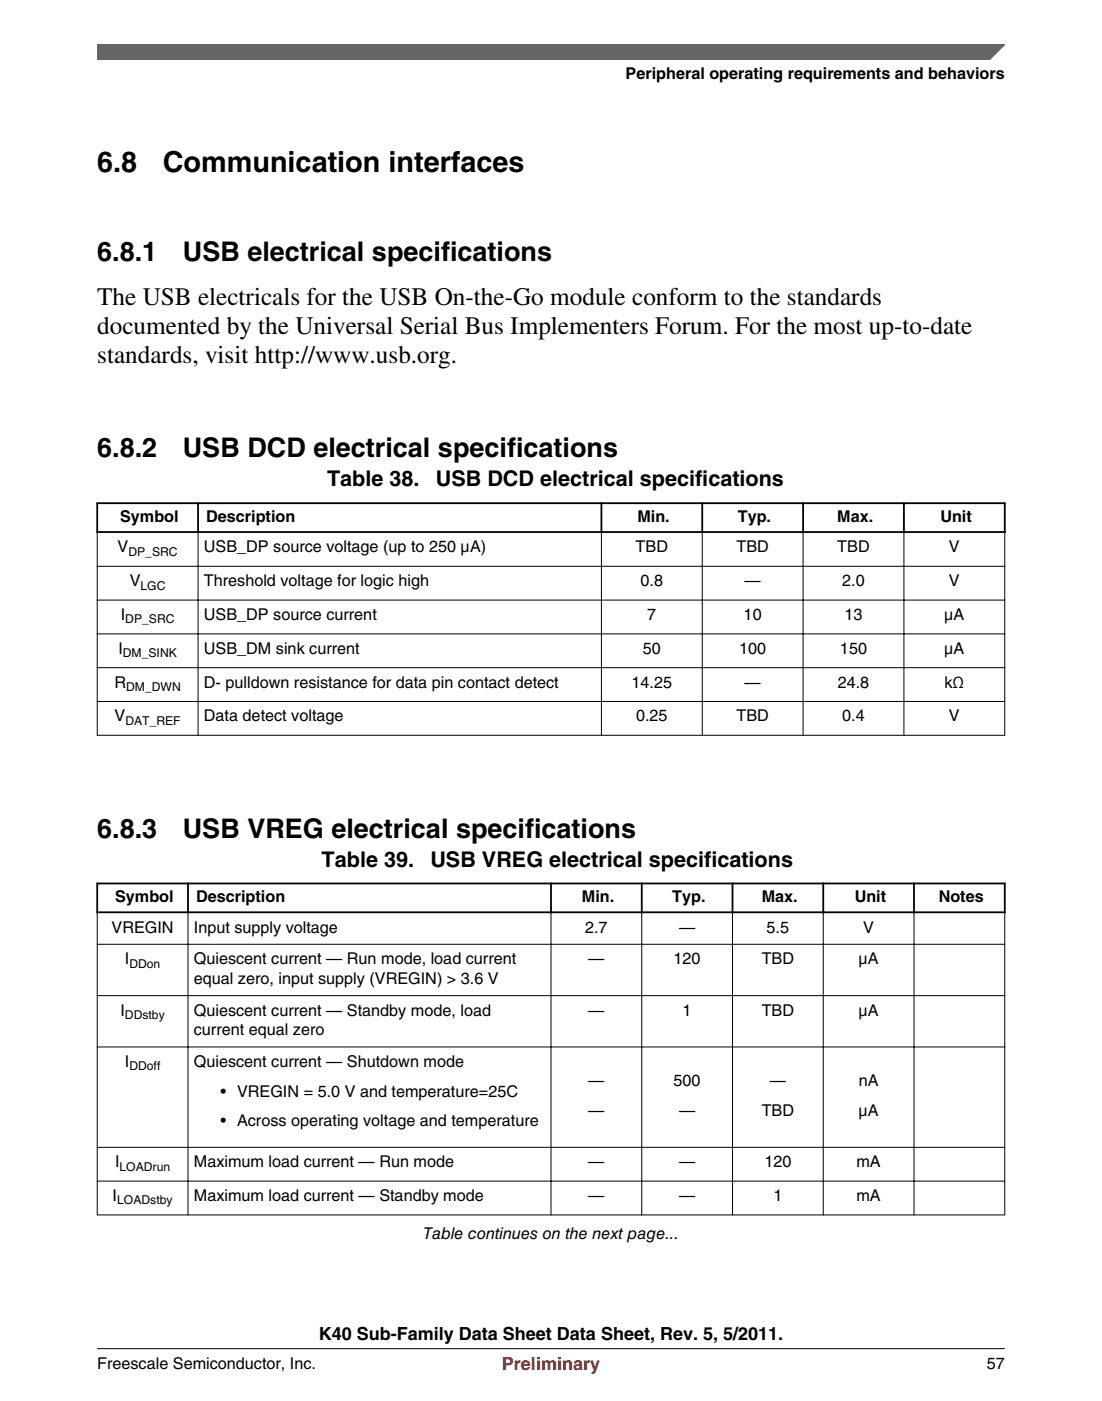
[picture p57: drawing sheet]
<svg xmlns="http://www.w3.org/2000/svg" width="216mm" height="274mm" viewBox="0 0 216 274" stroke-linecap="round" stroke-linejoin="round" font-family="sans-serif">
<defs><g id="words">
<g font-size="5.6">
<text x="19" y="33.7">6.8</text>
<text x="31.9" y="33.7">Communication interfaces</text>
</g>
<g font-size="5.3">
<text x="19.1" y="51.1">6.8.1</text>
<text x="35.8" y="51.1">USB electrical specifications</text>
<text x="19" y="89.5">6.8.2</text>
<text x="35.8" y="89.5">USB DCD electrical specifications</text>
<text x="19" y="164.1">6.8.3</text>
<text x="35.8" y="164.1">USB VREG electrical specifications</text>
</g>
<g font-size="4.9">
<text x="19" y="59.7">The USB electricals for the USB On-the-Go module conform to the standards</text>
<text x="19" y="65.4">documented by the Universal Serial Bus Implementers Forum. For the most up-to-date</text>
<text x="19" y="71">standards, visit http://www.usb.org.</text>
</g>
<g font-size="4.2">
<text x="64.1" y="95.2">Table 38.</text>
<text x="85.4" y="95.2">USB DCD electrical specifications</text>
<text x="63" y="169.9">Table 39.</text>
<text x="84.3" y="169.9">USB VREG electrical specifications</text>
</g>
<text font-size="3.5" x="62.5" y="262.3">K40 Sub-Family Data Sheet Data Sheet, Rev. 5, 5/2011.</text>
<text font-size="3.5" fill="#f00" x="98.3" y="268.2">Preliminary</text>
<g font-size="3.2">
<text x="122.6" y="15.5">Peripheral operating requirements and behaviors</text>
<text x="23.5" y="102.2">Symbol</text>
<text x="40.4" y="102.2">Description</text>
<text x="124.9" y="102.2">Min.</text>
<text x="144.5" y="102.2">Typ.</text>
<text x="164" y="102.2">Max.</text>
<text x="184.2" y="102.2">Unit</text>
<text x="23" y="108.2">V</text>
<text x="40" y="108.2">USB_DP source voltage (up to 250 μA)</text>
<text x="124.5" y="108.2">TBD</text>
<text x="144.3" y="108.2">TBD</text>
<text x="164" y="108.2">TBD</text>
<text x="185.9" y="108.2">V</text>
<text x="25.4" y="114.8">V</text>
<text x="40" y="114.8">Threshold voltage for logic high</text>
<text x="125.5" y="114.8">0.8</text>
<text x="145.9" y="114.8">—</text>
<text x="165" y="114.8">2.0</text>
<text x="185.9" y="114.8">V</text>
<text x="23.7" y="121.4">I</text>
<text x="40" y="121.4">USB_DP source current</text>
<text x="126.8" y="121.4">7</text>
<text x="145.7" y="121.4">10</text>
<text x="165.5" y="121.4">13</text>
<text x="185" y="121.4">μA</text>
<text x="23.2" y="128">I</text>
<text x="40" y="128">USB_DM sink current</text>
<text x="125.9" y="128">50</text>
<text x="144.8" y="128">100</text>
<text x="164.6" y="128">150</text>
<text x="185" y="128">μA</text>
<text x="22.4" y="134.6">R</text>
<text x="40" y="134.6">D- pulldown resistance for data pin contact detect</text>
<text x="123.7" y="134.6">14.25</text>
<text x="145.9" y="134.6">—</text>
<text x="164.1" y="134.6">24.8</text>
<text x="185" y="134.6">kΩ</text>
<text x="22.4" y="141.3">V</text>
<text x="40" y="141.3">Data detect voltage</text>
<text x="124.6" y="141.3">0.25</text>
<text x="144.3" y="141.3">TBD</text>
<text x="165" y="141.3">0.4</text>
<text x="185.9" y="141.3">V</text>
<text x="22.6" y="176.6">Symbol</text>
<text x="38.4" y="176.6">Description</text>
<text x="114" y="176.6">Min.</text>
<text x="131.7" y="176.6">Typ.</text>
<text x="149.2" y="176.6">Max.</text>
<text x="167.4" y="176.6">Unit</text>
<text x="183.9" y="176.6">Notes</text>
<text x="21.9" y="182.6">VREGIN</text>
<text x="38" y="182.6">Input supply voltage</text>
<text x="114.6" y="182.6">2.7</text>
<text x="133" y="182.6">—</text>
<text x="150.2" y="182.6">5.5</text>
<text x="169.1" y="182.6">V</text>
<text x="24.5" y="188.8">I</text>
<text x="38" y="188.8">Quiescent current — Run mode, load current</text>
<text x="115.3" y="188.8">—</text>
<text x="132" y="188.8">120</text>
<text x="149.2" y="188.8">TBD</text>
<text x="168.2" y="188.8">μA</text>
<text x="38" y="192.7">equal zero, input supply (VREGIN) &gt; 3.6 V</text>
<text x="23.6" y="198.9">I</text>
<text x="38" y="198.9">Quiescent current — Standby mode, load</text>
<text x="38" y="202.7">current equal zero</text>
<text x="115.3" y="198.9">—</text>
<text x="133.7" y="198.9">1</text>
<text x="149.2" y="198.9">TBD</text>
<text x="168.2" y="198.9">μA</text>
<text x="24.5" y="208.9">I</text>
<text x="38" y="208.9">Quiescent current — Shutdown mode</text>
<text x="43.2" y="214.7">• VREGIN = 5.0 V and temperature=25C</text>
<text x="115.3" y="212.7">—</text>
<text x="132" y="212.7">500</text>
<text x="150.8" y="212.7">—</text>
<text x="168.2" y="212.7">nA</text>
<text x="43.2" y="220.5">• Across operating voltage and temperature</text>
<text x="115.3" y="218.5">—</text>
<text x="133" y="218.5">—</text>
<text x="149.2" y="218.5">TBD</text>
<text x="168.2" y="218.5">μA</text>
<text x="22.5" y="228.6">I</text>
<text x="38" y="228.6">Maximum load current — Run mode</text>
<text x="115.3" y="228.6">—</text>
<text x="133" y="228.6">—</text>
<text x="149.8" y="228.6">120</text>
<text x="167.8" y="228.6">mA</text>
<text x="22.1" y="235.2">I</text>
<text x="38" y="235.2">Maximum load current — Standby mode</text>
<text x="115.3" y="235.2">—</text>
<text x="133" y="235.2">—</text>
<text x="151.5" y="235.2">1</text>
<text x="167.8" y="235.2">mA</text>
<text x="82.9" y="242.5">Table continues on the next page...</text>
<text x="19" y="268">Freescale Semiconductor, Inc.</text>
<text x="193.3" y="268">57</text>
</g>
<g font-size="2.4">
<text x="25.2" y="108.8">DP_SRC</text>
<text x="27.5" y="115.4">LGC</text>
<text x="24.5" y="122">DP_SRC</text>
<text x="24.1" y="128.7">DM_SINK</text>
<text x="24.7" y="135.3">DM_DWN</text>
<text x="24.6" y="141.9">DAT_REF</text>
<text x="25.3" y="189.4">DDon</text>
<text x="24.5" y="199.5">DDstby</text>
<text x="25.3" y="209.5">DDoff</text>
<text x="23.4" y="229.2">LOADrun</text>
<text x="23" y="235.8">LOADstby</text>
</g>
</g></defs>
<path d="M18.9 98.5h178.1M19 98.4v6M38.8 98.4v6M117.8 98.4v6M137.6 98.4v6M157.3 98.4v6M177.1 98.4v6M196.8 98.4v6M18.9 104.2h178.1" fill="none" stroke="#000" stroke-width=".35"/>
<g fill="none" stroke="#000" stroke-width=".2">
<path d="M19 110.9h177.9M19 117.5h177.9M19 104.3v39.8M38.8 104v40.1M117.8 104v40.1M137.6 104v40.1M157.3 104v40.1M177.1 104v40.1M196.8 104.3v39.8M19 124.1h177.9M19 130.7h177.9M19 137.4h177.9"/>
<path d="M19 144h177.9"/>
</g>
<g fill="#fff">
<path d="M19 166.3h177.8v77.3h-177.8z" fill-rule="evenodd"/>
<path d="M19.2 173.2h17.5v5.3h-17.5z" fill-rule="evenodd"/>
<path d="M37 173.2h70.8v5.3h-70.8z" fill-rule="evenodd"/>
<path d="M108.1 173.2h17.5v5.3h-17.5z" fill-rule="evenodd"/>
<path d="M125.9 173.2h17.4v5.3h-17.4z" fill-rule="evenodd"/>
<path d="M143.7 173.2h17.4v5.3h-17.4z" fill-rule="evenodd"/>
<path d="M161.5 173.2h17.4v5.3h-17.4z" fill-rule="evenodd"/>
<path d="M179.2 173.2h17.5v5.3h-17.5z" fill-rule="evenodd"/>
<path d="M19.1 178.8h17.6v6h-17.6z" fill-rule="evenodd"/>
<path d="M36.9 178.8h71v6h-71z" fill-rule="evenodd"/>
<path d="M108 178.8h17.6v6h-17.6z" fill-rule="evenodd"/>
<path d="M125.8 178.8h17.6v6h-17.6z" fill-rule="evenodd"/>
<path d="M143.6 178.8h17.6v6h-17.6z" fill-rule="evenodd"/>
<path d="M161.4 178.8h17.6v6h-17.6z" fill-rule="evenodd"/>
<path d="M179.2 178.8h17.6v6h-17.6z" fill-rule="evenodd"/>
<path d="M19.1 185h17.6v9.9h-17.6z" fill-rule="evenodd"/>
<path d="M36.9 185h71v9.9h-71z" fill-rule="evenodd"/>
<path d="M108 185h17.6v9.9h-17.6z" fill-rule="evenodd"/>
<path d="M125.8 185h17.6v9.9h-17.6z" fill-rule="evenodd"/>
<path d="M143.6 185h17.6v9.9h-17.6z" fill-rule="evenodd"/>
<path d="M161.4 185h17.6v9.9h-17.6z" fill-rule="evenodd"/>
<path d="M179.2 185h17.6v9.9h-17.6z" fill-rule="evenodd"/>
<path d="M19.1 195h17.6v9.9h-17.6z" fill-rule="evenodd"/>
<path d="M36.9 195h71v9.9h-71z" fill-rule="evenodd"/>
<path d="M108 195h17.6v9.9h-17.6z" fill-rule="evenodd"/>
<path d="M125.8 195h17.6v9.9h-17.6z" fill-rule="evenodd"/>
<path d="M143.6 195h17.6v9.9h-17.6z" fill-rule="evenodd"/>
<path d="M161.4 195h17.6v9.9h-17.6z" fill-rule="evenodd"/>
<path d="M179.2 195h17.6v9.9h-17.6z" fill-rule="evenodd"/>
<path d="M19.1 205.1h17.6v19.5h-17.6z" fill-rule="evenodd"/>
<path d="M36.9 205.1h71v19.5h-71z" fill-rule="evenodd"/>
<path d="M108 205.1h17.6v19.5h-17.6z" fill-rule="evenodd"/>
<path d="M125.8 205.1h17.6v19.5h-17.6z" fill-rule="evenodd"/>
<path d="M143.6 205.1h17.6v19.5h-17.6z" fill-rule="evenodd"/>
<path d="M161.4 205.1h17.6v19.5h-17.6z" fill-rule="evenodd"/>
<path d="M179.2 205.1h17.6v19.5h-17.6z" fill-rule="evenodd"/>
<path d="M19.1 224.7h17.6v6.5h-17.6z" fill-rule="evenodd"/>
<path d="M36.9 224.7h71v6.5h-71z" fill-rule="evenodd"/>
<path d="M108 224.7h17.6v6.5h-17.6z" fill-rule="evenodd"/>
<path d="M125.8 224.7h17.6v6.5h-17.6z" fill-rule="evenodd"/>
<path d="M143.6 224.7h17.6v6.5h-17.6z" fill-rule="evenodd"/>
<path d="M161.4 224.7h17.6v6.5h-17.6z" fill-rule="evenodd"/>
<path d="M179.2 224.7h17.6v6.5h-17.6z" fill-rule="evenodd"/>
<path d="M19.1 231.4h17.6v6.4h-17.6z" fill-rule="evenodd"/>
<path d="M36.9 231.4h71v6.4h-71z" fill-rule="evenodd"/>
<path d="M108 231.4h17.6v6.4h-17.6z" fill-rule="evenodd"/>
<path d="M125.8 231.4h17.6v6.4h-17.6z" fill-rule="evenodd"/>
<path d="M143.6 231.4h17.6v6.4h-17.6z" fill-rule="evenodd"/>
<path d="M161.4 231.4h17.6v6.4h-17.6z" fill-rule="evenodd"/>
<path d="M179.2 231.4h17.6v6.4h-17.6z" fill-rule="evenodd"/>
</g>
<path d="M18.9 173h178.1M18.9 178.6h178.1M19 172.8v6M36.8 172.8v6M107.9 172.8v6M125.7 172.8v6M143.5 172.8v6M161.3 172.8v6M179.1 172.8v6M196.8 172.8v6" fill="none" stroke="#000" stroke-width=".35"/>
<g fill="none" stroke="#000" stroke-width=".2">
<path d="M19 178.8v59.2M36.8 178.4v59.6M107.9 178.4v59.6M125.7 178.4v59.6M143.5 178.4v59.6M161.3 178.4v59.6M179.1 178.4v59.6M196.8 178.8v59.2M19 184.9h177.9M19 194.9h177.9M19 205h177.9M19 224.7h177.9"/>
<path d="M19 231.3h177.9M19 237.9h177.9"/>
</g>
<path d="M19 8.7h177.8l-5.6 3h-172.2z" fill="#666"/>
<path d="M19 11.7v-3h177.8l-3 3" fill="none" stroke="#666" stroke-width=".28"/>
<path d="M19 264.1h177.8" fill="none" stroke="#000" stroke-width=".2"/>
<use href="#words"/>
</svg>
